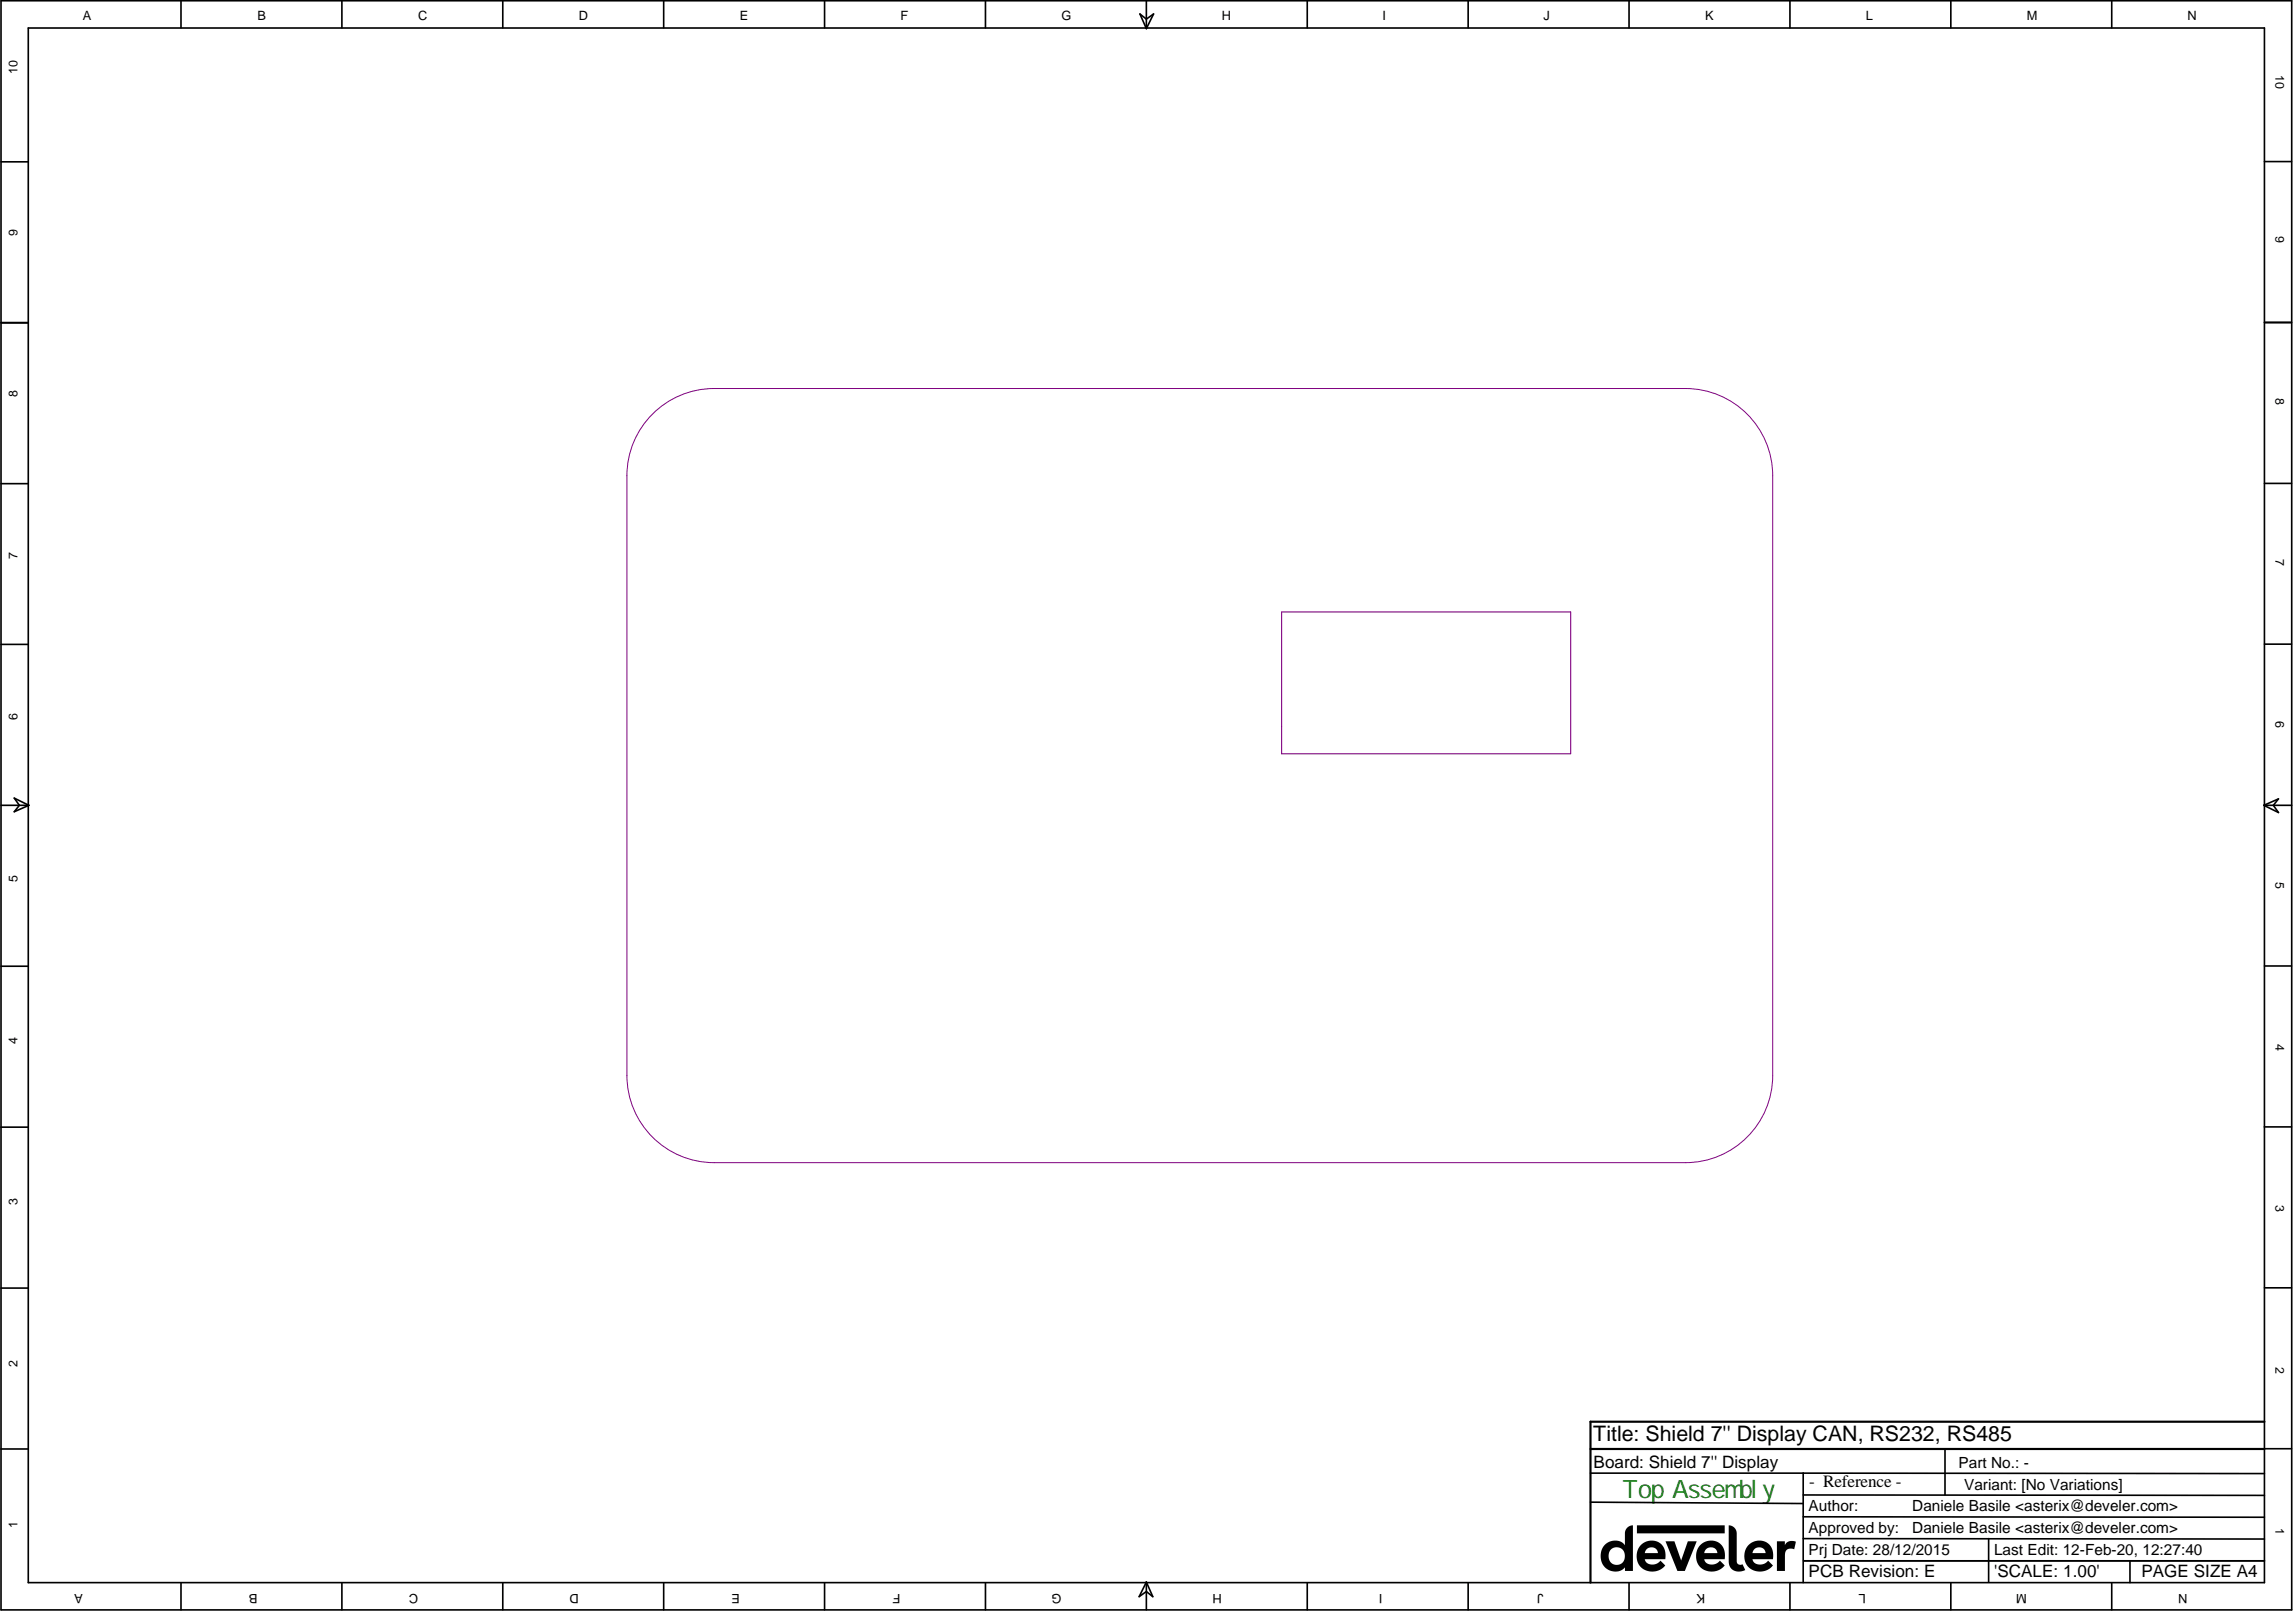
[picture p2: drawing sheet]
<svg xmlns="http://www.w3.org/2000/svg" width="700mm" height="492mm" viewBox="0 0 700 492" stroke-linecap="round" stroke-linejoin="round" font-family="sans-serif">
<defs><g id="words">
<text font-size="7.7" fill="#008000" x="495" y="457.1">Top Assembl y</text>
<text font-size="6.5" x="486.2" y="439.6">Title: Shield 7'' Display CAN, RS232, RS485</text>
<text font-size="5.3" x="552" y="453.7">- Reference -</text>
<g font-size="5.2">
<text x="486.2" y="447.9">Board: Shield 7'' Display</text>
<text x="551.9" y="481.1">PCB Revision: E</text>
<text x="608.4" y="481.1">'SCALE: 1.00'</text>
<text x="653.4" y="481.1">PAGE SIZE A4</text>
</g>
<g font-size="4.7">
<text x="597.6" y="447.8">Part No.: -</text>
<text x="599.3" y="454.6">Variant: [No Variations]</text>
<text x="551.9" y="461.1">Author:</text>
<text x="583.5" y="461.1">Daniele Basile &lt;asterix@develer.com&gt;</text>
<text x="551.9" y="467.8">Approved by:</text>
<text x="583.5" y="467.8">Daniele Basile &lt;asterix@develer.com&gt;</text>
<text x="551.9" y="474.4">Prj Date: 28/12/2015</text>
<text x="608.4" y="474.4">Last Edit: 12-Feb-20, 12:27:40</text>
</g>
<g font-size="3.9">
<text x="25.3" y="6.1">A</text>
<text x="78.5" y="6.1">B</text>
<text x="127.6" y="6.1">C</text>
<text x="176.7" y="6.1">D</text>
<text x="225.7" y="6.1">E</text>
<text x="274.8" y="6.1">F</text>
<text x="323.9" y="6.1">G</text>
<text x="372.8" y="6.1">H</text>
<text x="421.9" y="6.1">I</text>
<text x="470.9" y="6.1">J</text>
<text x="520.3" y="6.1">K</text>
<text x="569.4" y="6.1">L</text>
<text x="618.4" y="6.1">M</text>
<text x="667.5" y="6.1">N</text>
<text x="25.3" y="486.2" transform="rotate(-180 25.3 486.2)">A</text>
<text x="78.5" y="486.2" transform="rotate(-180 78.5 486.2)">B</text>
<text x="127.6" y="486.2" transform="rotate(-180 127.6 486.2)">C</text>
<text x="176.7" y="486.2" transform="rotate(-180 176.7 486.2)">D</text>
<text x="225.7" y="486.2" transform="rotate(-180 225.7 486.2)">E</text>
<text x="274.8" y="486.2" transform="rotate(-180 274.8 486.2)">F</text>
<text x="323.9" y="486.2" transform="rotate(-180 323.9 486.2)">G</text>
<text x="372.8" y="486.2" transform="rotate(-180 372.8 486.2)">H</text>
<text x="421.9" y="486.2" transform="rotate(-180 421.9 486.2)">I</text>
<text x="470.9" y="486.2" transform="rotate(-180 470.9 486.2)">J</text>
<text x="520.3" y="486.2" transform="rotate(-180 520.3 486.2)">K</text>
<text x="569.4" y="486.2" transform="rotate(-180 569.4 486.2)">L</text>
<text x="618.4" y="486.2" transform="rotate(-180 618.4 486.2)">M</text>
<text x="667.5" y="486.2" transform="rotate(-180 667.5 486.2)">N</text>
</g>
<g font-size="3.8">
<text x="5.3" y="22.7" transform="rotate(-90 5.3 22.7)">10</text>
<text x="694.3" y="22.8" transform="rotate(90 694.3 22.8)">10</text>
<text x="5.3" y="72" transform="rotate(-90 5.3 72)">9</text>
<text x="694.3" y="72.1" transform="rotate(90 694.3 72.1)">9</text>
<text x="5.3" y="121.3" transform="rotate(-90 5.3 121.3)">8</text>
<text x="694.3" y="121.3" transform="rotate(90 694.3 121.3)">8</text>
<text x="5.3" y="170.5" transform="rotate(-90 5.3 170.5)">7</text>
<text x="694.3" y="170.6" transform="rotate(90 694.3 170.6)">7</text>
<text x="5.3" y="219.8" transform="rotate(-90 5.3 219.8)">6</text>
<text x="694.3" y="219.9" transform="rotate(90 694.3 219.9)">6</text>
<text x="5.3" y="269.1" transform="rotate(-90 5.3 269.1)">5</text>
<text x="694.3" y="269.2" transform="rotate(90 694.3 269.2)">5</text>
<text x="5.3" y="318.4" transform="rotate(-90 5.3 318.4)">4</text>
<text x="694.3" y="318.5" transform="rotate(90 694.3 318.5)">4</text>
<text x="5.3" y="367.7" transform="rotate(-90 5.3 367.7)">3</text>
<text x="694.3" y="367.7" transform="rotate(90 694.3 367.7)">3</text>
<text x="5.3" y="416.9" transform="rotate(-90 5.3 416.9)">2</text>
<text x="694.3" y="417" transform="rotate(90 694.3 417)">2</text>
<text x="5.3" y="466.2" transform="rotate(-90 5.3 466.2)">1</text>
<text x="694.3" y="466.3" transform="rotate(90 694.3 466.3)">1</text>
</g>
</g></defs>
<path d="M391.1 186.7h88.2v43.3h-88.2z" fill="none" stroke="#800080" stroke-width=".33"/>
<path d="M199.8 125.7a26.5 26.5 0 0 1 18.1-7.2h296.4a26.6 26.6 0 0 1 26.6 26.7v182.9a26.6 26.6 0 0 1-26.6 26.6h-296.4a26.6 26.6 0 0 1-26.6-26.6v-182.9a26.6 26.6 0 0 1 8.5-19.5z" fill="none" stroke="#800080" stroke-width=".31"/>
<g fill="#000">
<path d="M508.2 470.2l2.7 .1 2.1 5.8 2-5.8 2.7-.1-3.6 9.1h-2.3zM499.5 465.4h26.8v2.4h-26.8zM527.5 465.4l1.5 .5 .8 1.3 .1 9.4 .6 .7h1.2l.8 1.7-.7 .3-1.4 .2-1.3-.3-.9-.7-.6-1zM542.2 470.3l2.4-.1v1.2l.5-.7 .8-.5h1.3l.8 .2-.5 2.3-1.7-.2-.6 .3-.4 .6-.2 5.9h-2.4z"/>
<path d="M489.6 471.4l1.6-1.1 2-.3 1.6 .5 1 .9 .2-4.5 .9-1.1 1.3-.4v13.9h-2.4v-1.1l-1.4 1-2.1 .2-1.3-.3-1.2-.8-.9-1.3-.5-1.9 .2-2zM491.6 472.7l-.5 .6-.3 1.1 .1 1.1 .4 1 .7 .7 .9 .2h1.1l.8-.4 .7-.8 .3-1.1-.1-1.1-.4-1-.7-.6-1.1-.3-1 .1z"/>
<path d="M500.9 471.2l1.7-1 1.8-.2 1.5 .4 1.2 .9 1 2v2.4l-6.2 .1 .6 1.1 1.4 .4 1.6-.2 1.2-.9 1.4 1.4-.4 .5-1.6 1-2.2 .4-2.1-.5-1.4-1.1-.8-1.6-.2-1.8 .4-1.9zM502.4 472.6l-.5 1.3h4l-.3-1-.8-.7-1.3-.1z"/>
<path d="M518.8 471.4l1.3-.9 1.6-.5 1.7 .2 1.5 .8 .8 .9 .4 1.1 .2 2.7-6.3 .1 .6 1 1.4 .5 1.7-.2 1.1-1 1.5 1.5-.2 .2-1.7 1.3-1.9 .4-2.1-.3-1.5-.9-1-1.4-.4-1.7 .2-1.9zM520.6 472.7l-.6 1.2h4l-.4-1.1-.7-.6-1.3-.1z"/>
<path d="M533.7 471.2l1.3-.8 1.4-.4 1.8 .2 1.5 .8 .7 .9 .5 1.1 .1 2.7-6.3 .1 .7 1.1 1.3 .4 1.6-.2 1.2-.9 1.5 1.4-.3 .4-1.7 1.1-1.8 .4-1.9-.3-1.6-.8-1-1.4-.5-1.9 .3-2.1zM535.4 472.5l-.7 1.4h4l-.3-1-.7-.7-1.2-.1z"/>
</g>
<g fill="none" stroke="#000" stroke-width=".5">
<path d="M.3 .2h699v491h-699zM8.6 8.5h682.3v474.4h-682.3zM55.2 .2v8.3M104.3 .2v8.3M153.4 .2v8.3M202.5 .2v8.3M251.6 .2v8.3M300.7 .2v8.3M347.8 4.3l2 1.5 2.2-1.5-2.2 4.4zM349.8 .2v8.5M398.9 .2v8.3M448 .2v8.3"/>
<path d="M497.1 .2v8.3M546.2 .2v8.3M595.2 .2v8.3M644.3 .2v8.3M.3 49.4h8.3M690.9 49.3h8.3M.3 98.5h8.3M.3 98.4h8.3M690.9 98.3h8.3M690.9 98.4h8.3M.3 147.6h8.3M690.9 147.5h8.3"/>
<path d="M.3 196.6h8.3M690.9 196.5h8.3M.3 245.7h8.5M4.3 243.5l4.5 2.2-4.5 2 1.6-2zM690.8 245.7l4.4-2-1.5 2 1.5 2.2zM690.8 245.7h8.5M.3 294.8h8.3M690.9 294.7h8.3M.3 343.9h8.3M690.9 343.8h8.3M.3 393h8.3M690.9 392.9h8.3"/>
<path d="M.3 442.1h8.3M485.3 458.3l64.9 .4M485.3 449.5h64.9M550.2 449.5v33.4M550.2 456.1l140.7 .1M550.2 449.5l140.7 .1M593.5 442.1v14M690.9 442h8.3M550.2 469.4l140.7 .2M550.2 462.8l140.7 .1M550.3 476.2h140.6M606.8 469.4v13.3"/>
<path d="M649.9 476.2v6.7M55.2 482.9v8.3M104.3 482.9v8.3M153.4 482.9v8.3M202.5 482.9v8.3M251.6 482.9v8.3M300.7 482.9v8.3M349.8 482.7l1.9 4.4-1.9-1.5-2.2 1.5zM349.8 482.7v8.5M398.9 482.9v8.3M448 482.9v8.3M497.1 482.9v8.3"/>
<path d="M546.2 482.9v8.3M595.2 482.9v8.3M644.3 482.9v8.3"/>
</g>
<path d="M690.9 433.8h-205.6v49.1M485.3 442.1h205.6" fill="none" stroke="#000" stroke-width=".67"/>
<use href="#words"/>
</svg>
